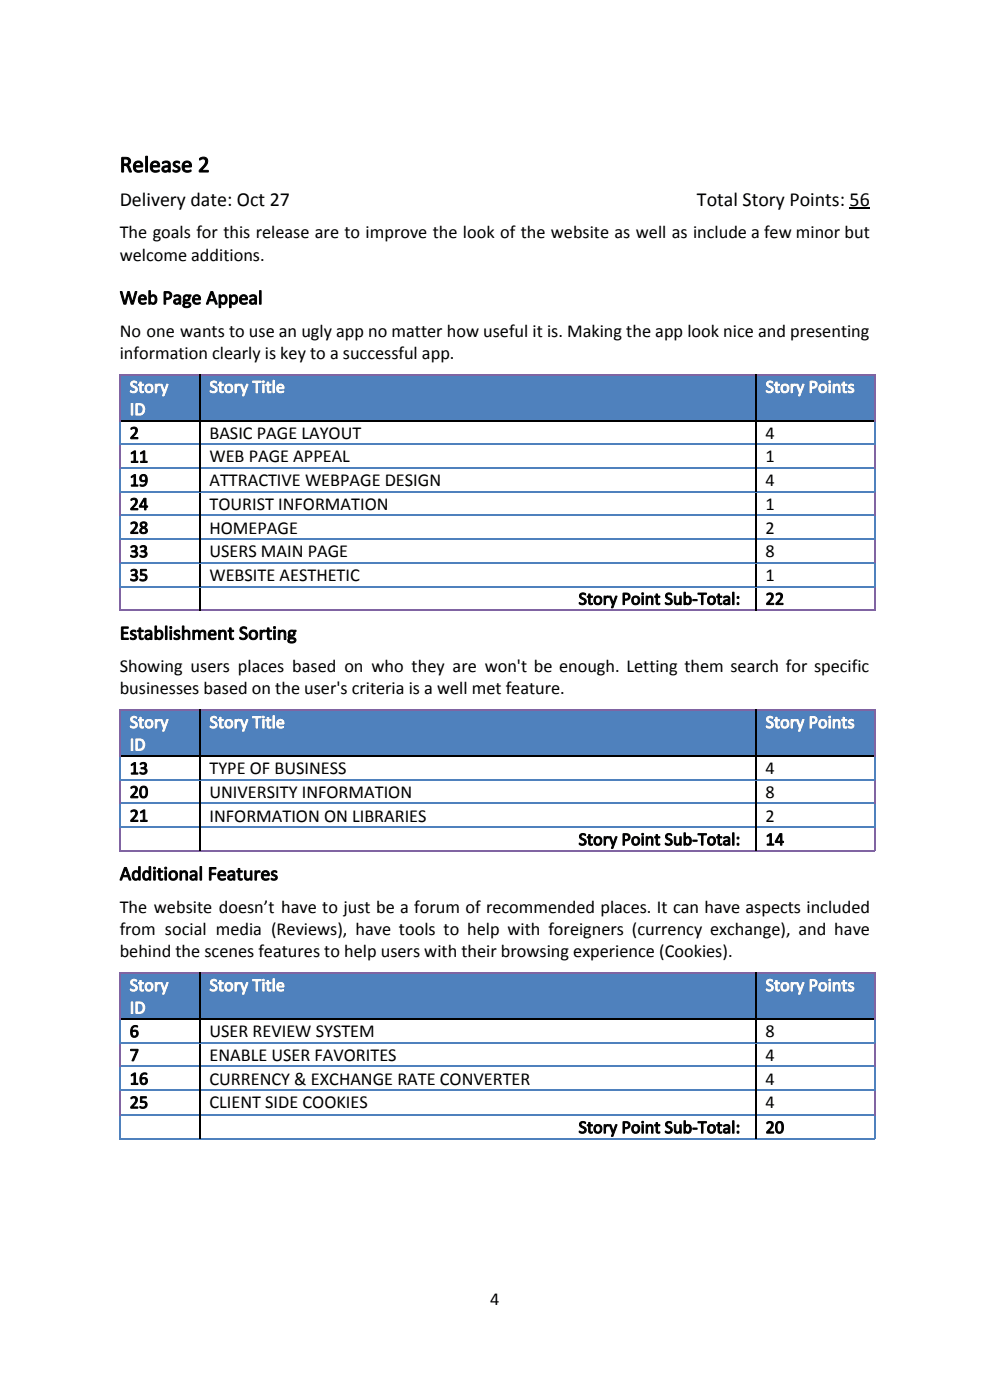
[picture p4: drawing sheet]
<svg xmlns="http://www.w3.org/2000/svg" width="210mm" height="297mm" viewBox="0 0 210 297" stroke-linecap="round" stroke-linejoin="round" font-family="sans-serif">
<defs><g id="words">
<text font-size="4.9" x="25.4" y="36.5">Release​ ​2</text>
<g font-size="4.2">
<text x="25.4" y="43.7">Delivery date: Oct 27</text>
<text x="148" y="43.7">Total Story Points: 56</text>
<text x="25.4" y="64.6">Web​ ​Page​ ​Appeal</text>
<text x="25.4" y="135.8">Establishment​ ​Sorting</text>
<text x="25.4" y="187">Additional​ ​Features</text>
</g>
<g font-size="3.9">
<text x="25.4" y="50.6">The goals for this release are to improve the look of the website as well as include a few minor but</text>
<text x="25.4" y="55.3">welcome additions.</text>
<text x="25.4" y="71.5">No one wants to use an ugly app no matter how useful it is. Making the app look nice and presenting</text>
<text x="25.4" y="76.3">information clearly is key to a successful app.</text>
<text x="27.5" y="93.2">2</text>
<text x="44.5" y="93.2">BASIC PAGE LAYOUT</text>
<text x="162.6" y="93.2">4</text>
<text x="27.5" y="98.2">11</text>
<text x="44.5" y="98.2">WEB PAGE APPEAL</text>
<text x="162.6" y="98.2">1</text>
<text x="27.5" y="103.3">19</text>
<text x="44.5" y="103.3">ATTRACTIVE WEBPAGE DESIGN</text>
<text x="162.6" y="103.3">4</text>
<text x="27.5" y="108.3">24</text>
<text x="27.5" y="113.3">28</text>
<text x="44.5" y="108.3">TOURIST INFORMATION</text>
<text x="44.5" y="113.3">HOMEPAGE</text>
<text x="162.6" y="108.3">1</text>
<text x="162.6" y="113.3">2</text>
<text x="27.5" y="118.4">33</text>
<text x="44.5" y="118.4">USERS MAIN PAGE</text>
<text x="162.6" y="118.4">8</text>
<text x="27.5" y="123.4">35</text>
<text x="44.5" y="123.4">WEBSITE AESTHETIC</text>
<text x="162.6" y="123.4">1</text>
<text x="122.9" y="128.4">Story​ ​Point​ ​Sub-Total:</text>
<text x="162.6" y="128.4">22</text>
<text x="25.4" y="142.7">Showing users places based on who they are won't be enough. Letting them search for specific</text>
<text x="25.4" y="147.5">businesses based on the user's criteria is a well met feature.</text>
<text x="27.5" y="164.4">13</text>
<text x="44.5" y="164.4">TYPE OF BUSINESS</text>
<text x="162.6" y="164.4">4</text>
<text x="27.5" y="169.5">20</text>
<text x="44.5" y="169.5">UNIVERSITY INFORMATION</text>
<text x="162.6" y="169.5">8</text>
<text x="27.5" y="174.5">21</text>
<text x="44.5" y="174.5">INFORMATION ON LIBRARIES</text>
<text x="122.9" y="179.5">Story​ ​Point​ ​Sub-Total:</text>
<text x="162.6" y="174.5">2</text>
<text x="162.6" y="179.5">14</text>
<text x="25.4" y="193.8">The website doesn’t have to just be a forum of recommended places. It can have aspects included</text>
<text x="25.4" y="198.6">from social media (Reviews), have tools to help with foreigners (currency exchange), and have</text>
<text x="25.4" y="203.4">behind the scenes features to help users with their browsing experience (Cookies).</text>
<text x="27.5" y="220.3">6</text>
<text x="44.5" y="220.3">USER REVIEW SYSTEM</text>
<text x="162.6" y="220.3">8</text>
<text x="27.5" y="225.3">7</text>
<text x="44.5" y="225.3">ENABLE USER FAVORITES</text>
<text x="162.6" y="225.3">4</text>
<text x="27.5" y="230.4">16</text>
<text x="44.5" y="230.4">CURRENCY &amp; EXCHANGE RATE CONVERTER</text>
<text x="162.6" y="230.4">4</text>
<text x="27.5" y="235.4">25</text>
<text x="44.5" y="235.4">CLIENT SIDE COOKIES</text>
<text x="162.6" y="235.4">4</text>
<text x="122.9" y="240.7">Story​ ​Point​ ​Sub-Total:</text>
<text x="162.6" y="240.7">20</text>
<text x="104.1" y="277.3">4</text>
</g>
<g font-size="3.9" fill="#fff">
<text x="27.5" y="83.4">Story</text>
<text x="44.5" y="83.4">Story​ ​Title</text>
<text x="162.6" y="83.4">Story​ ​Points</text>
<text x="27.5" y="88.2">ID</text>
<text x="27.5" y="154.6">Story</text>
<text x="44.5" y="154.6">Story​ ​Title</text>
<text x="162.6" y="154.6">Story​ ​Points</text>
<text x="27.5" y="159.4">ID</text>
<text x="27.5" y="210.5">Story</text>
<text x="27.5" y="215.3">ID</text>
<text x="44.5" y="210.5">Story​ ​Title</text>
<text x="162.6" y="210.5">Story​ ​Points</text>
</g>
</g></defs>
<path d="M180.4 44.1h4.3" fill="none" stroke="#000" stroke-width=".26"/>
<g fill="#4f81bd">
<path d="M25.4 79.4h17v9.8h-17z"/>
<path d="M42.4 79.4h118.1v9.8h-118.1z"/>
<path d="M160.5 79.4h25.1v9.8h-25.1z"/>
</g>
<g fill="none" stroke="#4f81bd" stroke-width=".26">
<path d="M25.4 99.4h160.5M25.4 94.4h160.5M25.6 89.2v5.3M25.6 99.3v5.3M185.8 89.2v5.3M185.8 99.3v5.3M25.4 119.6h160.5M25.4 114.5h160.5M25.4 109.5h160.5M25.4 104.5h160.5M25.6 109.4v5.3M25.6 119.4v5.3"/>
<path d="M185.8 109.4v5.3M185.8 119.4v5.3M25.4 124.6h160.5"/>
</g>
<path d="M25.4 79.6h160.5M25.6 79.4v10.1M185.8 79.4v10.1M25.6 94.3v5.3M185.8 94.3v5.3M25.6 104.3v5.3M25.6 114.4v5.3M185.8 104.3v5.3M185.8 114.4v5.3M25.4 129.6h160.5M25.6 124.5v5.3M185.8 124.5v5.3" fill="none" stroke="#8064a2" stroke-width=".26"/>
<path d="M42.5 79.4v50.4M160.6 79.4v50.4M25.4 89.4h160.5" fill="none" stroke="#000" stroke-width=".26"/>
<g fill="#4f81bd">
<path d="M25.4 150.7h17v9.8h-17z"/>
<path d="M42.4 150.7h118.1v9.8h-118.1z"/>
<path d="M160.5 150.7h25.1v9.8h-25.1z"/>
</g>
<path d="M25.4 175.7h160.5M25.4 170.7h160.5M25.4 165.6h160.5M25.6 160.5v5.3M25.6 170.5v5.3M185.8 160.5v5.3M185.8 170.5v5.3" fill="none" stroke="#4f81bd" stroke-width=".26"/>
<path d="M25.4 150.8h160.5M25.6 150.7v10M185.8 150.7v10M25.6 165.5v5.3M25.6 175.6v5.3M185.8 165.5v5.3M185.8 175.6v5.3M25.4 180.7h160.5" fill="none" stroke="#8064a2" stroke-width=".26"/>
<path d="M42.5 150.7v30.2M160.6 150.7v30.2M25.4 160.6h160.5" fill="none" stroke="#000" stroke-width=".26"/>
<g fill="#4f81bd">
<path d="M25.4 206.5h17v9.8h-17z"/>
<path d="M42.4 206.5h118.1v9.8h-118.1z"/>
<path d="M160.5 206.5h25.1v9.8h-25.1z"/>
</g>
<path d="M25.6 216.3v5.3M185.8 216.3v5.3M25.4 236.9h160.5M25.4 231.6h160.5M25.4 226.5h160.5M25.4 221.5h160.5M25.6 226.4v5.3M25.6 236.7v5.3M185.8 226.4v5.3M185.8 236.7v5.3M25.4 241.9h160.5" fill="none" stroke="#4f81bd" stroke-width=".26"/>
<path d="M25.4 216.5h160.5M42.5 206.5v35.5M160.6 206.5v35.5" fill="none" stroke="#000" stroke-width=".26"/>
<path d="M25.4 206.7h160.5M25.6 206.5v10.1M185.8 206.5v10.1M25.6 221.4v5.3M25.6 231.4v5.6M185.8 221.4v5.3M185.8 231.4v5.6" fill="none" stroke="#8064a2" stroke-width=".26"/>
<use href="#words"/>
</svg>
